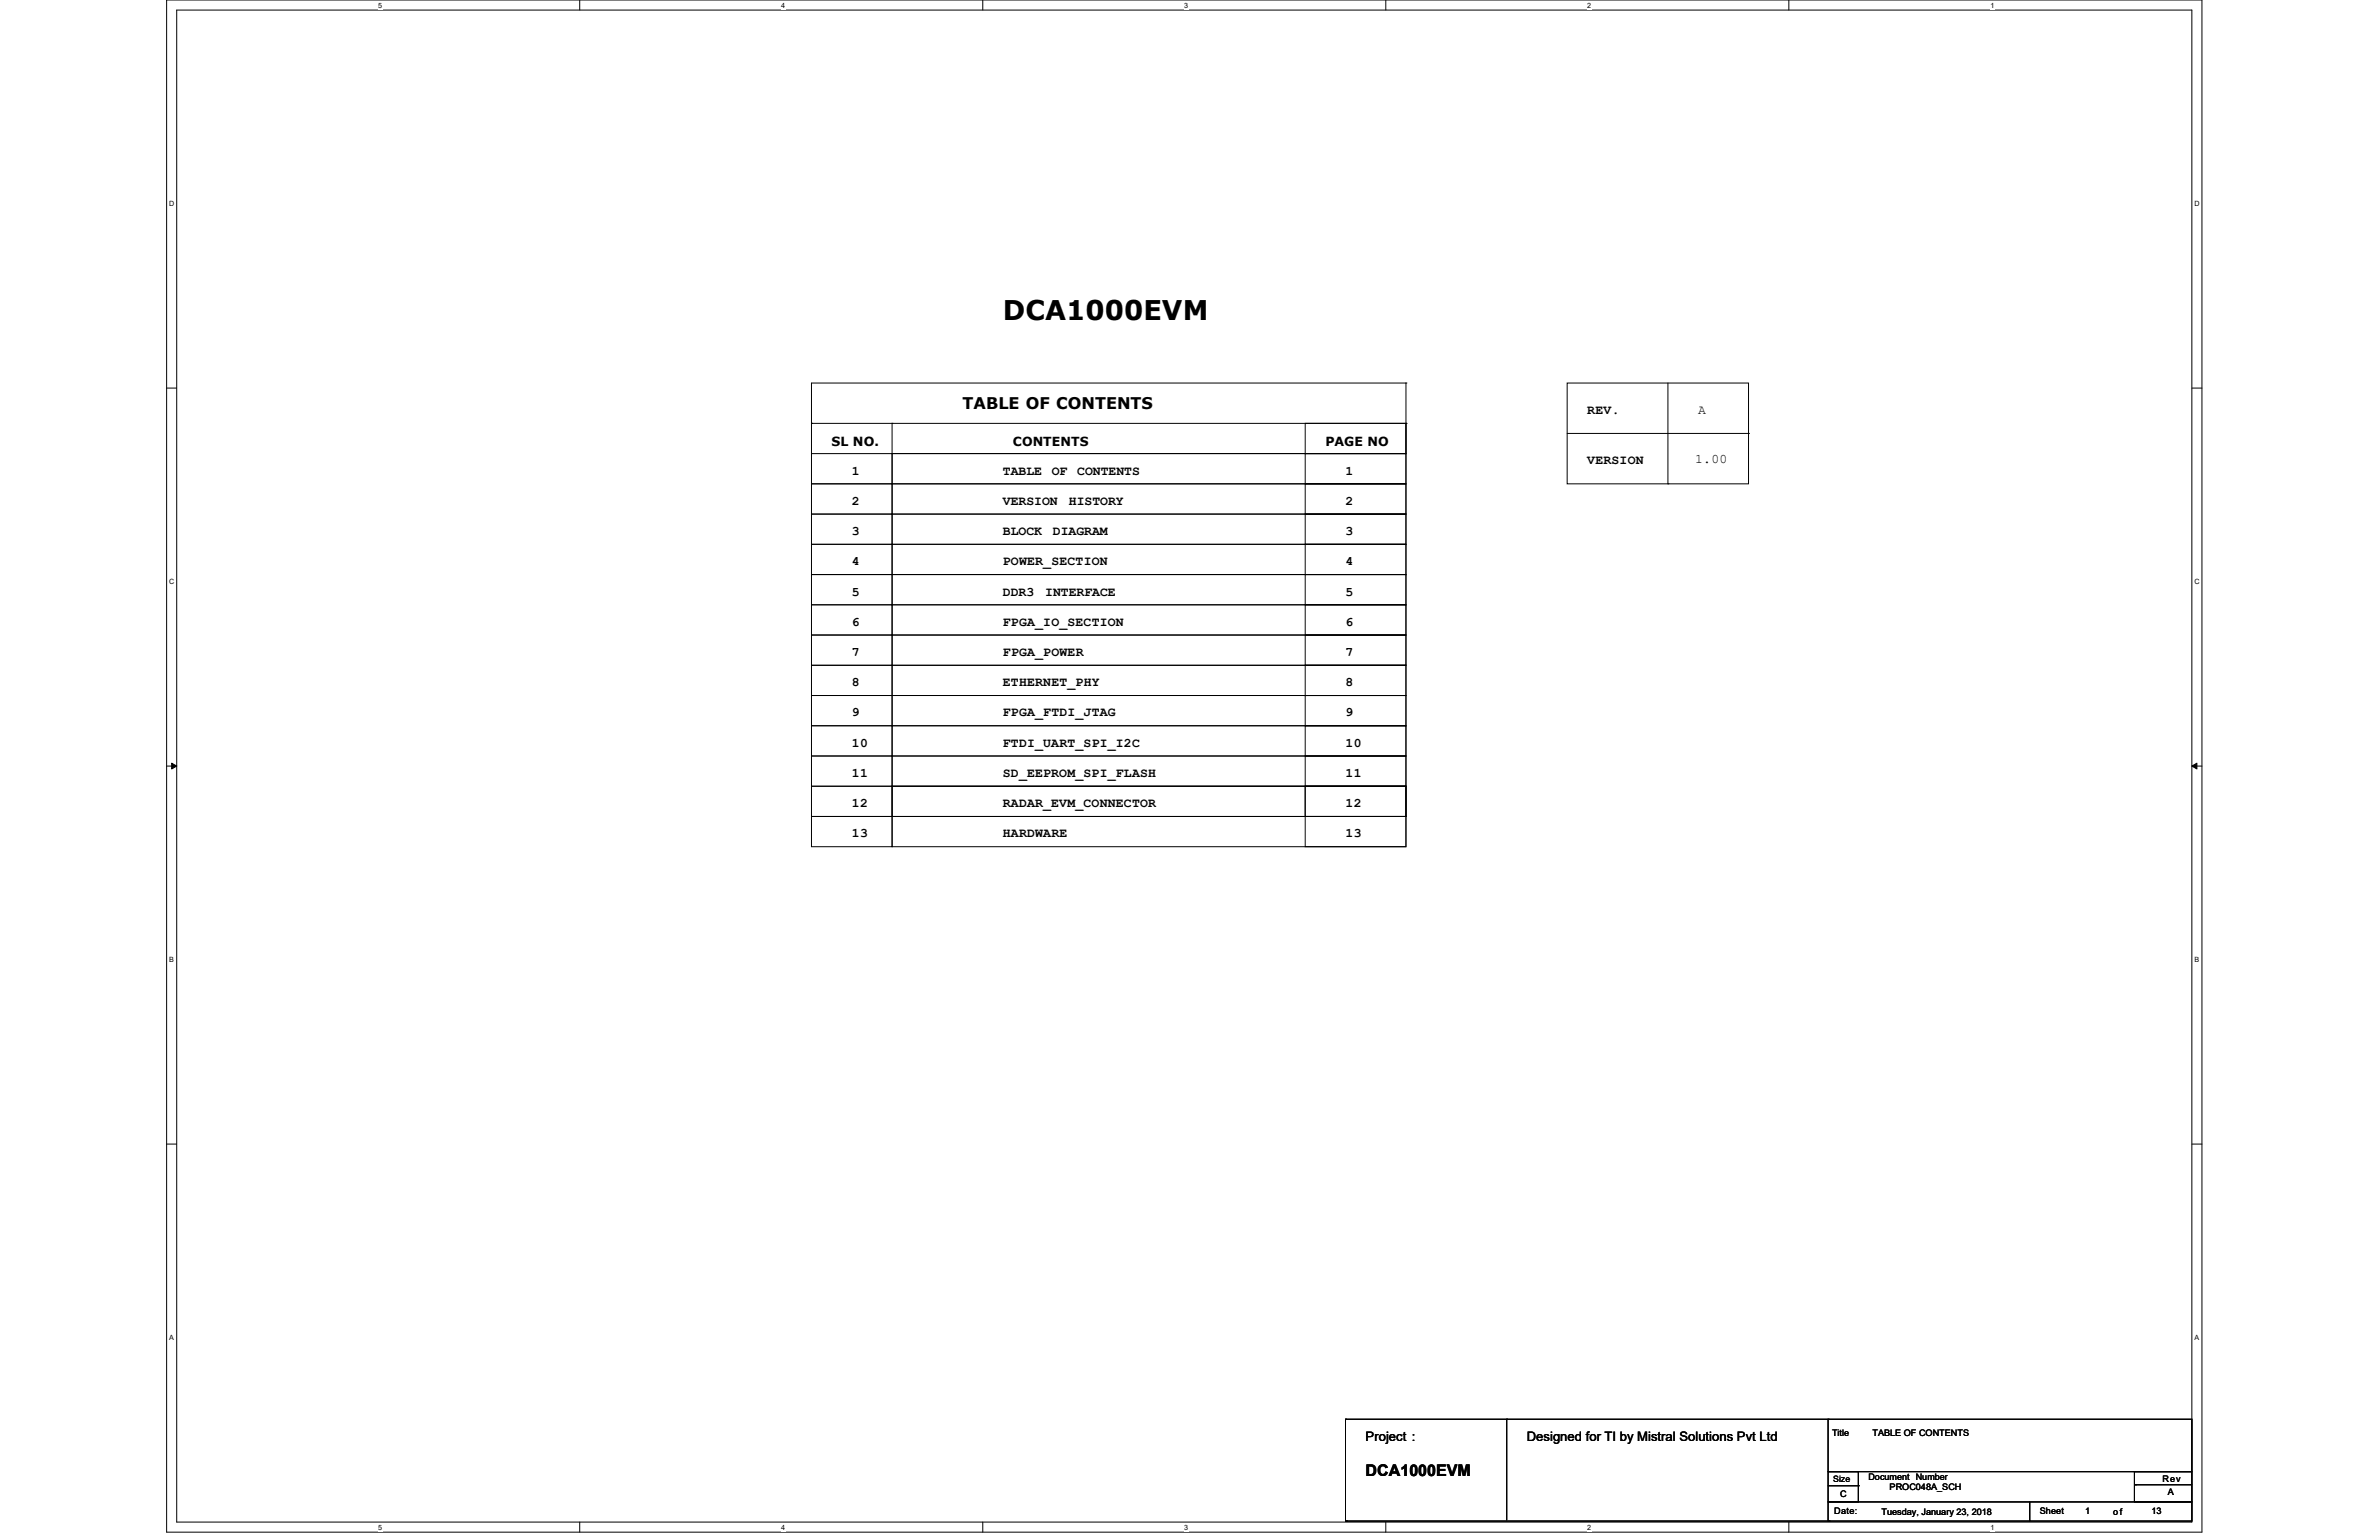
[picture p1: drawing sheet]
<svg xmlns="http://www.w3.org/2000/svg" width="432mm" height="279mm" viewBox="0 0 432 279" stroke-linecap="round" stroke-linejoin="round" font-family="sans-serif">
<defs><g id="words">
<text font-size="4.9" x="182" y="58">DCA1000EVM</text>
<g font-size="2.9">
<text x="174.7" y="74.3">TABLE OF CONTENTS</text>
<text x="247.9" y="267.8">DCA1000EVM</text>
</g>
<g font-size="2.4">
<text x="288.1" y="75.1">REV.</text>
<text x="308.2" y="75.1">A</text>
<text x="154.6" y="86.1">1</text>
<text x="182" y="86.1">TABLE</text>
<text x="190.9" y="86.1">OF</text>
<text x="195.5" y="86.1">CONTENTS</text>
<text x="244.2" y="86.1">1</text>
<text x="288.1" y="84.3">VERSION</text>
<text x="307.7" y="84.1">1.00</text>
<text x="154.6" y="91.6">2</text>
<text x="182" y="91.6">VERSION</text>
<text x="194" y="91.6">HISTORY</text>
<text x="244.2" y="91.6">2</text>
<text x="154.6" y="97.1">3</text>
<text x="182" y="97.1">BLOCK</text>
<text x="191.1" y="97.1">DIAGRAM</text>
<text x="244.2" y="97.1">3</text>
<text x="154.6" y="102.6">4</text>
<text x="182" y="102.6">POWER_SECTION</text>
<text x="244.2" y="102.6">4</text>
<text x="154.6" y="108">5</text>
<text x="154.6" y="113.5">6</text>
<text x="182" y="108">DDR3</text>
<text x="182" y="113.5">FPGA_IO_SECTION</text>
<text x="189.7" y="108">INTERFACE</text>
<text x="244.2" y="108">5</text>
<text x="244.2" y="113.5">6</text>
<text x="154.6" y="119">7</text>
<text x="182" y="119">FPGA_POWER</text>
<text x="244.2" y="119">7</text>
<text x="154.6" y="124.5">8</text>
<text x="182" y="124.5">ETHERNET_PHY</text>
<text x="244.2" y="124.5">8</text>
<text x="154.6" y="130">9</text>
<text x="182" y="130">FPGA_FTDI_JTAG</text>
<text x="244.2" y="130">9</text>
<text x="154.6" y="135.5">10</text>
<text x="182" y="135.5">FTDI_UART_SPI_I2C</text>
<text x="244.2" y="135.5">10</text>
<text x="154.6" y="141">11</text>
<text x="182" y="141">SD_EEPROM_SPI_FLASH</text>
<text x="244.2" y="141">11</text>
<text x="154.6" y="146.5">12</text>
<text x="182" y="146.5">RADAR_EVM_CONNECTOR</text>
<text x="244.2" y="146.5">12</text>
<text x="154.6" y="151.9">13</text>
<text x="182" y="151.9">HARDWARE</text>
<text x="244.2" y="151.9">13</text>
<text x="247.9" y="261.5">Project :</text>
<text x="277.1" y="261.5">Designed for TI by Mistral Solutions Pvt Ltd</text>
</g>
<g font-size="2.3">
<text x="150.9" y="80.9">SL NO.</text>
<text x="183.9" y="80.9">CONTENTS</text>
<text x="240.6" y="80.9">PAGE NO</text>
</g>
<g font-size="1.6">
<text x="332.5" y="260.4">Title</text>
<text x="339.9" y="260.4">TABLE OF CONTENTS</text>
<text x="332.7" y="268.8">Size</text>
<text x="339.1" y="268.5">Document Number</text>
<text x="392.5" y="268.9">Rev</text>
<text x="332.9" y="274.7">Date:</text>
<text x="334" y="271.6">C</text>
<text x="341.5" y="274.9">Tuesday, January 23, 2018</text>
<text x="343" y="270.3">PROC048A_SCH</text>
<text x="370.2" y="274.7">Sheet</text>
<text x="378.4" y="274.7">1</text>
<text x="383.6" y="274.9">of</text>
<text x="390.5" y="274.7">13</text>
<text x="393.4" y="271.2">A</text>
</g>
<g font-size="1.3">
<text x="68.6" y="1.4">5</text>
<text x="141.8" y="1.4">4</text>
<text x="215" y="1.4">3</text>
<text x="288.1" y="1.4">2</text>
<text x="361.3" y="1.4">1</text>
<text x="30.7" y="37.3">D</text>
<text x="398.3" y="37.3">D</text>
<text x="30.7" y="105.9">C</text>
<text x="398.3" y="105.9">C</text>
<text x="30.7" y="174.5">B</text>
<text x="398.3" y="174.5">B</text>
<text x="30.7" y="243">A</text>
<text x="398.3" y="243">A</text>
<text x="68.6" y="277.5">5</text>
<text x="141.8" y="277.5">4</text>
<text x="215" y="277.5">3</text>
<text x="288.1" y="277.5">2</text>
<text x="361.3" y="277.5">1</text>
</g>
</g></defs>
<path d="M30.2 0h369.5v278h-369.5zM32.1 1.8h365.7v274.3h-365.7z" fill="none" stroke="#000" stroke-width=".18"/>
<g fill="#fff">
<path d="M68.7 .2h.7v1.4h-.7z"/>
<path d="M68.7 276.3h.7v1.5h-.7z"/>
</g>
<path d="M105.2 0v1.8M105.2 276.1v1.9" fill="none" stroke="#000" stroke-width=".18"/>
<g fill="#fff">
<path d="M141.8 .2h.7v1.4h-.7z"/>
<path d="M141.8 276.3h.7v1.5h-.7z"/>
</g>
<path d="M178.4 0v1.8M178.4 276.1v1.9" fill="none" stroke="#000" stroke-width=".18"/>
<g fill="#fff">
<path d="M215 .2h.7v1.4h-.7z"/>
<path d="M215 276.3h.7v1.5h-.7z"/>
</g>
<path d="M251.5 0v1.8M251.5 276.1v1.9" fill="none" stroke="#000" stroke-width=".18"/>
<g fill="#fff">
<path d="M288.1 .2h.7v1.4h-.7z"/>
<path d="M288.1 276.3h.7v1.5h-.7z"/>
</g>
<path d="M324.7 0v1.8M324.7 276.1v1.9" fill="none" stroke="#000" stroke-width=".18"/>
<g fill="#fff">
<path d="M361.3 .2h.7v1.4h-.7z"/>
<path d="M361.3 276.3h.7v1.5h-.7z"/>
<path d="M30.7 36.1h1v1.5h-1z"/>
<path d="M398.3 36.1h.9v1.5h-.9z"/>
<path d="M30.7 104.7h1v1.5h-1z"/>
<path d="M398.3 104.7h.9v1.5h-.9z"/>
</g>
<path d="M30.2 70.4h1.9M397.8 70.4h1.9" fill="none" stroke="#000" stroke-width=".18"/>
<g fill="#fff">
<path d="M30.7 173.3h.9v1.4h-.9z"/>
<path d="M398.3 173.3h.9v1.4h-.9z"/>
</g>
<path d="M30.2 139h1.9M31.2 138.5l.9 .5-.9 .5zM397.8 139l.9-.5v1zM397.8 139h1.9" fill="none" stroke="#000" stroke-width=".18"/>
<path d="M31.2 138.5l.9 .5-.9 .5zM397.8 139l.9-.5v1z" fill="#000"/>
<g fill="#fff">
<path d="M30.7 241.9h.9v1.4h-.9z"/>
<path d="M398.3 241.9h.9v1.4h-.9z"/>
</g>
<g fill="none" stroke="#000" stroke-width=".18">
<path d="M147.3 76.8h.1M147.3 76.8h14.6M161.9 76.8h93.3v5.5h-93.3zM161.9 76.8h.1M236.9 76.8h18.3v5.5h-18.3zM255.2 76.8h.1M255.2 69.5h.1M255.2 69.5v12.8M255.2 69.5h-107.9v12.8M284.4 69.5h33v18.3h-33zM284.4 78.6h33M302.7 69.5v18.3"/>
<path d="M317.4 78.6h.1M147.3 98.8h14.6v5.4h-14.6zM147.3 82.3h14.6v5.5h-14.6zM147.3 87.8h14.6v5.5h-14.6zM147.3 93.3h14.6v5.5h-14.6zM161.9 98.8h93.3v5.4h-93.3zM161.9 82.3h93.3v5.5h-93.3zM161.9 87.8h93.3v5.5h-93.3zM161.9 93.3h93.3v5.5h-93.3zM236.9 98.8h18.3v5.4h-18.3zM236.9 82.3h18.3v5.5h-18.3zM236.9 87.8h18.3v5.5h-18.3z"/>
<path d="M236.9 93.3h18.3v5.5h-18.3zM302.7 87.8h.1M147.3 109.7h14.6v5.5h-14.6zM147.3 115.2h14.6v5.5h-14.6zM147.3 104.2h14.6v5.5h-14.6zM161.9 109.7h93.3v5.5h-93.3zM161.9 115.2h93.3v5.5h-93.3zM161.9 104.2h93.3v5.5h-93.3zM236.9 109.7h18.3v5.5h-18.3zM236.9 115.2h18.3v5.5h-18.3zM236.9 104.2h18.3v5.5h-18.3zM147.3 120.7h14.6v5.5h-14.6z"/>
<path d="M147.3 126.2h14.6v5.5h-14.6zM147.3 131.7h14.6v5.5h-14.6zM147.3 137.2h14.6v5.4h-14.6zM161.9 120.7h93.3v5.5h-93.3zM161.9 126.2h93.3v5.5h-93.3zM161.9 131.7h93.3v5.5h-93.3zM161.9 137.2h93.3v5.4h-93.3zM236.9 120.7h18.3v5.5h-18.3zM236.9 126.2h18.3v5.5h-18.3zM236.9 131.7h18.3v5.5h-18.3zM236.9 137.2h18.3v5.4h-18.3zM147.3 142.6h14.6v5.5h-14.6z"/>
<path d="M147.3 148.1h14.6v5.5h-14.6zM161.9 142.6h93.3v5.5h-93.3zM161.9 148.1h93.3v5.5h-93.3zM236.9 142.6h18.3v5.5h-18.3zM236.9 148.1h18.3v5.5h-18.3zM30.2 207.6h1.9M397.8 207.6h1.9M244.2 257.5h.1M244.2 257.5h87.8M244.2 257.5v18.5M273.5 257.5h.1M273.5 257.5v18.3"/>
<path d="M331.8 257.5h66v9.5h-66zM244.2 276h.1M244.4 276h.1M244.4 276h87.8M331.8 267h5.5v5.5h-5.5zM331.8 272.5h36.6v3.5h-36.6zM331.8 269.6h5.5M337.3 269.6h.1M368.4 272.5h29.4v3.5h-29.4zM387.4 267h10.4v5.5h-10.4zM387.6 269.4h.1M387.6 269.4h10.2"/>
</g>
<use href="#words"/>
</svg>
